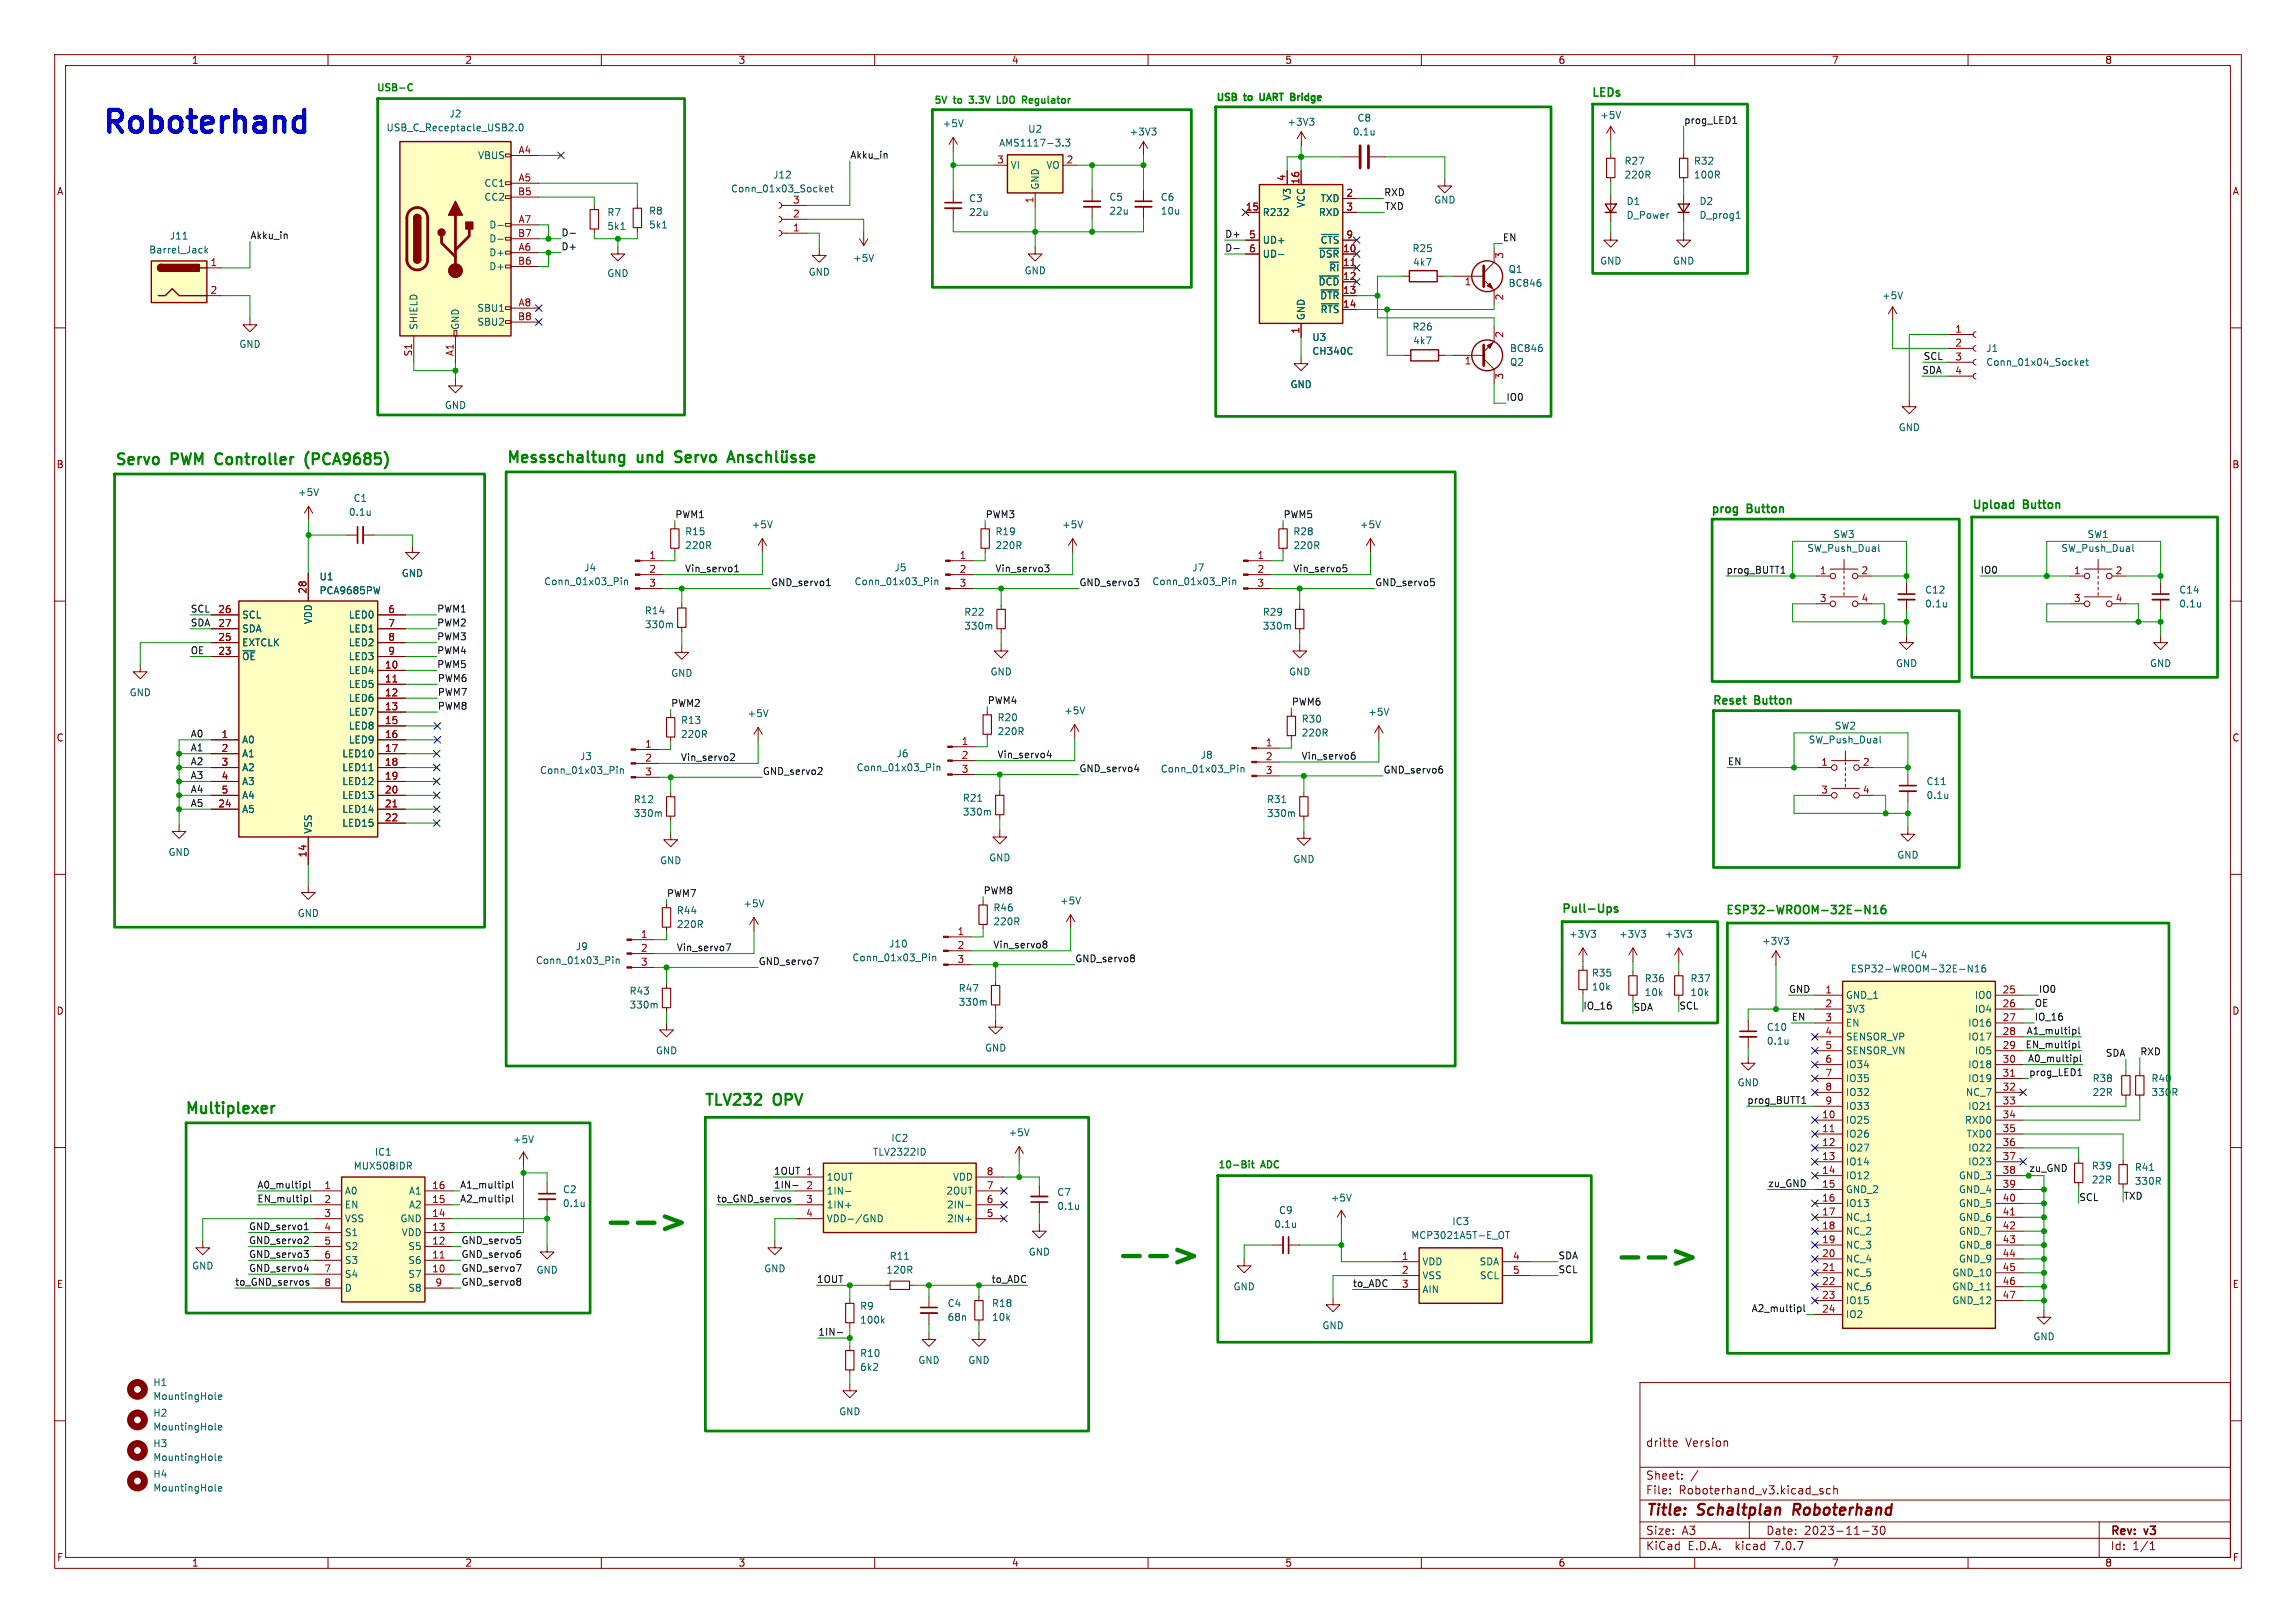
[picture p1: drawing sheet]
<svg xmlns="http://www.w3.org/2000/svg" width="420mm" height="297mm" viewBox="0 0 420 297" stroke-linecap="round" stroke-linejoin="round" font-family="sans-serif">
<defs><g id="words">
<text font-size="5.6" fill="#00f" x="18.5" y="24.6">Roboterhand</text>
<g font-size="2.8" fill="#008400">
<text x="21" y="85.2">Servo</text>
<text x="31.5" y="85.2">PWM</text>
<text x="40.4" y="85.2">Controller</text>
<text x="57.5" y="85.2">(PCA9685)</text>
<text x="92.6" y="84.8">Messschaltung</text>
<text x="116.7" y="84.8">und</text>
<text x="124.5" y="84.8">Servo</text>
<text x="33.8" y="204">Multiplexer</text>
<text x="128.8" y="202.4">TLV232</text>
<text x="141.7" y="202.4">OPV</text>
</g>
<g font-size="2.8" fill="#840000">
<text x="301" y="277.9">Title:</text>
<text x="310.6" y="277.9">Schaltplan</text>
<text x="328.9" y="277.9">Roboterhand</text>
</g>
<g font-size="2.1" fill="#008400">
<text x="291.1" y="17.8">LEDs</text>
<text x="312.9" y="94">prog</text>
<text x="319.7" y="94">Button</text>
<text x="360.7" y="93.2">Upload</text>
<text x="370.2" y="93.2">Button</text>
<text x="313.2" y="129">Reset</text>
<text x="321.1" y="129">Button</text>
<text x="285.4" y="167.1">Pull-Ups</text>
<text x="315.4" y="167.4">ESP32-WROOM-32E-N16</text>
</g>
<g font-size="2.1" fill="#840000">
<text x="301" y="265">dritte</text>
<text x="308.3" y="265">Version</text>
<text x="301" y="273.7">File:</text>
<text x="301" y="271">Sheet:</text>
<text x="307.1" y="273.7">Roboterhand_v3.kicad_sch</text>
<text x="301" y="281.1">Size:</text>
<text x="307.6" y="281.1">A3</text>
<text x="323" y="281.1">Date:</text>
<text x="330" y="281.1">2023-11-30</text>
<text x="386" y="281.3">Rev:</text>
<text x="392.4" y="281.3">v3</text>
<text x="301" y="283.9">KiCad</text>
<text x="308.7" y="283.9">E.D.A.</text>
<text x="317.6" y="283.9">kicad</text>
<text x="324.8" y="283.9">7.0.7</text>
<text x="386" y="283.9">Id:</text>
<text x="390.1" y="283.9">1/1</text>
</g>
<g font-size="1.8" fill="#840000">
<text x="35" y="11.9">1</text>
<text x="85" y="11.9">2</text>
<text x="135" y="11.9">3</text>
<text x="185" y="11.9">4</text>
<text x="235" y="11.9">5</text>
<text x="285" y="11.9">6</text>
<text x="335" y="11.9">7</text>
<text x="385" y="11.9">8</text>
<text x="10.3" y="35.9">A</text>
<text x="408.3" y="35.9">A</text>
<text x="10.3" y="85.9">B</text>
<text x="408.2" y="85.9">B</text>
<text x="10.3" y="135.9">C</text>
<text x="408.2" y="135.9">C</text>
<text x="10.3" y="185.9">D</text>
<text x="408.2" y="185.9">D</text>
<text x="10.3" y="235.9">E</text>
<text x="408.3" y="235.9">E</text>
<text x="10.3" y="285.9">F</text>
<text x="35" y="286.9">1</text>
<text x="85" y="286.9">2</text>
<text x="135" y="286.9">3</text>
<text x="185" y="286.9">4</text>
<text x="235" y="286.9">5</text>
<text x="285" y="286.9">6</text>
<text x="335" y="286.9">7</text>
<text x="385" y="286.9">8</text>
<text x="408.3" y="285.9">F</text>
</g>
<g font-size="1.8" fill="#008400">
<text x="68.8" y="16.8">USB-C</text>
<text x="170.8" y="19.1">5V</text>
<text x="174.6" y="19.1">to</text>
<text x="177.9" y="19.1">3.3V</text>
<text x="183.5" y="19.1">LDO</text>
<text x="188.6" y="19.1">Regulator</text>
<text x="222.4" y="18.5">USB</text>
<text x="227.9" y="18.5">to</text>
<text x="231.4" y="18.5">UART</text>
<text x="237.7" y="18.5">Bridge</text>
<text x="222.8" y="213.9">10-Bit</text>
<text x="230.8" y="213.9">ADC</text>
</g>
<g font-size="1.8" fill="#006464">
<text x="82.1" y="21.7">J2</text>
<text x="172.3" y="23.5">+5V</text>
<text x="235.4" y="23.2">+3V3</text>
<text x="248.2" y="22.5">C8</text>
<text x="292.6" y="21.9">+5V</text>
<text x="70.6" y="24.2">USB_C_Receptacle_USB2.0</text>
<text x="87.4" y="29.3">VBUS</text>
<text x="182.7" y="27">AMS1117-3.3</text>
<text x="188" y="24.5">U2</text>
<text x="206.5" y="25">+3V3</text>
<text x="247.4" y="25">0.1u</text>
<text x="88.5" y="34.4">CC1</text>
<text x="133.6" y="35.4">Conn_01x03_Socket</text>
<text x="141.3" y="32.9">J12</text>
<text x="184.8" y="31.1">VI</text>
<text x="190.2" y="34.8" transform="rotate(-90 190.2 34.8)">GND</text>
<text x="191.3" y="31.1">VO</text>
<text x="297.1" y="30.3">R27</text>
<text x="297.1" y="32.9">220R</text>
<text x="309.8" y="30.3">R32</text>
<text x="309.8" y="32.9">100R</text>
<text x="88.5" y="36.9">CC2</text>
<text x="111" y="39.7">R7</text>
<text x="118.6" y="39.5">R8</text>
<text x="177.2" y="37.2">C3</text>
<text x="177.2" y="39.7">22u</text>
<text x="202.8" y="36.9">C5</text>
<text x="202.8" y="39.5">22u</text>
<text x="212.2" y="36.9">C6</text>
<text x="212.2" y="39.5">10u</text>
<text x="230.9" y="39.7">R232</text>
<text x="236.3" y="36.8" transform="rotate(-90 236.3 36.8)">V3</text>
<text x="238.9" y="38.1" transform="rotate(-90 238.9 38.1)">VCC</text>
<text x="241.2" y="39.7">RXD</text>
<text x="241.5" y="37.2">TXD</text>
<text x="262.2" y="37.4">GND</text>
<text x="297.4" y="37.7">D1</text>
<text x="297.4" y="40.2">D_Power</text>
<text x="310.8" y="37.7">D2</text>
<text x="310.8" y="40.2">D_prog1</text>
<text x="27.2" y="46.6">Barrel_Jack</text>
<text x="31" y="44">J11</text>
<text x="89.4" y="47.1">D+</text>
<text x="89.4" y="42">D-</text>
<text x="89.4" y="44.6">D-</text>
<text x="111" y="42.3">5k1</text>
<text x="118.6" y="42">5k1</text>
<text x="230.9" y="44.8">UD+</text>
<text x="230.9" y="47.3">UD-</text>
<text x="241.2" y="47.3">~{DSR}</text>
<text x="241.5" y="44.8">~{CTS}</text>
<text x="258.3" y="46.3">R25</text>
<text x="89.4" y="49.6">D+</text>
<text x="111" y="50.9">GND</text>
<text x="147.8" y="50.6">GND</text>
<text x="156" y="48.1">+5V</text>
<text x="187.3" y="50.4">GND</text>
<text x="241.1" y="52.4">~{DCD}</text>
<text x="243" y="49.9">~{RI}</text>
<text x="258.4" y="48.9">4k7</text>
<text x="275.9" y="50.1">Q1</text>
<text x="275.9" y="52.7">BC846</text>
<text x="292.6" y="48.6">GND</text>
<text x="305.9" y="48.6">GND</text>
<text x="87.2" y="57.3">SBU1</text>
<text x="87.2" y="59.8">SBU2</text>
<text x="238.9" y="58.7" transform="rotate(-90 238.9 58.7)">GND</text>
<text x="241.4" y="55">~{DTR}</text>
<text x="241.5" y="57.5">~{RTS}</text>
<text x="344.2" y="55">+5V</text>
<text x="43.7" y="63.9">GND</text>
<text x="76.6" y="60.5" transform="rotate(-90 76.6 60.5)">SHIELD</text>
<text x="84.2" y="60.5" transform="rotate(-90 84.2 60.5)">GND</text>
<text x="240" y="62.6">U3</text>
<text x="240" y="65.1">CH340C</text>
<text x="258.3" y="60.7">R26</text>
<text x="258.4" y="63.2">4k7</text>
<text x="276.1" y="64.6">BC846</text>
<text x="363.2" y="64.6">J1</text>
<text x="236" y="71.2">GND</text>
<text x="276.1" y="67.2">Q2</text>
<text x="363.2" y="67.2">Conn_01x04_Socket</text>
<text x="81.3" y="75">GND</text>
<text x="347.2" y="79.1">GND</text>
<text x="54.4" y="91">+5V</text>
<text x="63.7" y="94.6">0.1u</text>
<text x="64.6" y="92">C1</text>
<text x="125.2" y="100.7">220R</text>
<text x="125.2" y="98.1">R15</text>
<text x="137.4" y="96.9">+5V</text>
<text x="182" y="100.7">220R</text>
<text x="182" y="98.1">R19</text>
<text x="194.2" y="96.9">+5V</text>
<text x="236.5" y="100.7">220R</text>
<text x="236.5" y="98.1">R28</text>
<text x="248.7" y="96.9">+5V</text>
<text x="330.5" y="101.2">SW_Push_Dual</text>
<text x="335.3" y="98.7">SW3</text>
<text x="377" y="101.2">SW_Push_Dual</text>
<text x="381.8" y="98.7">SW1</text>
<text x="58.4" y="106.4">U1</text>
<text x="73.4" y="105.8">GND</text>
<text x="99.4" y="107.3">Conn_01x03_Pin</text>
<text x="106.8" y="104.7">J4</text>
<text x="156.2" y="107.3">Conn_01x03_Pin</text>
<text x="163.5" y="104.7">J5</text>
<text x="210.7" y="107.3">Conn_01x03_Pin</text>
<text x="218" y="104.7">J7</text>
<text x="44.2" y="113.4">SCL</text>
<text x="58.4" y="108.9">PCA9685PW</text>
<text x="63.7" y="113.4">LED0</text>
<text x="117.9" y="112.6">R14</text>
<text x="176.3" y="112.9">R22</text>
<text x="230.9" y="112.9">R29</text>
<text x="352.1" y="108.8">C12</text>
<text x="352.1" y="111.4">0.1u</text>
<text x="398.5" y="108.8">C14</text>
<text x="398.5" y="111.4">0.1u</text>
<text x="44.2" y="118.5">EXTCLK</text>
<text x="44.2" y="115.9">SDA</text>
<text x="57.3" y="114.3" transform="rotate(-90 57.3 114.3)">VDD</text>
<text x="63.7" y="115.9">LED1</text>
<text x="63.7" y="118.5">LED2</text>
<text x="117.9" y="115.2">330m</text>
<text x="176.3" y="115.4">330m</text>
<text x="230.9" y="115.4">330m</text>
<text x="44.2" y="121">~{OE}</text>
<text x="63.7" y="123.5">LED4</text>
<text x="63.7" y="121">LED3</text>
<text x="122.7" y="124.1">GND</text>
<text x="181.1" y="123.8">GND</text>
<text x="235.7" y="123.8">GND</text>
<text x="346.7" y="122.3">GND</text>
<text x="393.2" y="122.3">GND</text>
<text x="23.6" y="127.6">GND</text>
<text x="63.7" y="126.1">LED5</text>
<text x="63.7" y="128.6">LED6</text>
<text x="63.7" y="131.2">LED7</text>
<text x="136.6" y="131.4">+5V</text>
<text x="194.6" y="130.9">+5V</text>
<text x="250.2" y="131.2">+5V</text>
<text x="44.2" y="136.2">A0</text>
<text x="63.7" y="133.7">LED8</text>
<text x="63.7" y="136.2">LED9</text>
<text x="124.5" y="135.2">220R</text>
<text x="124.5" y="132.7">R13</text>
<text x="182.4" y="134.7">220R</text>
<text x="182.4" y="132.2">R20</text>
<text x="238" y="135">220R</text>
<text x="238" y="132.4">R30</text>
<text x="330.8" y="136.2">SW_Push_Dual</text>
<text x="335.5" y="133.7">SW2</text>
<text x="44.2" y="138.8">A1</text>
<text x="44.2" y="141.3">A2</text>
<text x="44.2" y="143.9">A3</text>
<text x="62.5" y="138.8">LED10</text>
<text x="62.5" y="141.3">LED11</text>
<text x="62.5" y="143.9">LED12</text>
<text x="98.7" y="141.8">Conn_01x03_Pin</text>
<text x="106" y="139.3">J3</text>
<text x="156.6" y="141.3">Conn_01x03_Pin</text>
<text x="163.9" y="138.8">J6</text>
<text x="212.2" y="141.6">Conn_01x03_Pin</text>
<text x="219.5" y="139">J8</text>
<text x="352.3" y="143.9">C11</text>
<text x="44.2" y="148.9">A5</text>
<text x="44.2" y="146.4">A4</text>
<text x="62.5" y="146.4">LED13</text>
<text x="62.5" y="148.9">LED14</text>
<text x="115.8" y="147.2">R12</text>
<text x="115.8" y="149.7">330m</text>
<text x="176" y="146.9">R21</text>
<text x="176" y="149.5">330m</text>
<text x="231.7" y="147.2">R31</text>
<text x="231.7" y="149.7">330m</text>
<text x="352.3" y="146.4">0.1u</text>
<text x="57.3" y="152.7" transform="rotate(-90 57.3 152.7)">VSS</text>
<text x="62.5" y="151.5">LED15</text>
<text x="30.7" y="156.8">GND</text>
<text x="120.6" y="158.3">GND</text>
<text x="180.8" y="157.8">GND</text>
<text x="236.5" y="158.1">GND</text>
<text x="347" y="157.3">GND</text>
<text x="54.4" y="168">GND</text>
<text x="123.7" y="167.5">R44</text>
<text x="135.9" y="166.2">+5V</text>
<text x="181.6" y="167">R46</text>
<text x="193.8" y="165.7">+5V</text>
<text x="123.7" y="170">220R</text>
<text x="162.5" y="173.6">J10</text>
<text x="181.6" y="169.5">220R</text>
<text x="286.9" y="171.8">+3V3</text>
<text x="296.1" y="171.8">+3V3</text>
<text x="304.4" y="171.8">+3V3</text>
<text x="322.2" y="173.1">+3V3</text>
<text x="97.9" y="176.6">Conn_01x03_Pin</text>
<text x="105.2" y="174.1">J9</text>
<text x="155.8" y="176.1">Conn_01x03_Pin</text>
<text x="291.1" y="178.9">R35</text>
<text x="300.7" y="179.9">R36</text>
<text x="309.1" y="179.9">R37</text>
<text x="338.5" y="178.2">ESP32-WROOM-32E-N16</text>
<text x="349.4" y="175.6">IC4</text>
<text x="115.1" y="182.2">R43</text>
<text x="115.1" y="184.8">330m</text>
<text x="175.3" y="181.7">R47</text>
<text x="175.3" y="184.3">330m</text>
<text x="291.1" y="181.5">10k</text>
<text x="300.7" y="182.5">10k</text>
<text x="309.1" y="182.5">10k</text>
<text x="337.6" y="183">GND_1</text>
<text x="337.6" y="185.5">3V3</text>
<text x="361.1" y="183">IO0</text>
<text x="361.1" y="185.5">IO4</text>
<text x="323.1" y="188.8">C10</text>
<text x="323.1" y="191.4">0.1u</text>
<text x="337.6" y="188.1">EN</text>
<text x="337.6" y="190.6">SENSOR_VP</text>
<text x="359.9" y="188.1">IO16</text>
<text x="359.9" y="190.6">IO17</text>
<text x="119.9" y="193.1">GND</text>
<text x="180.1" y="192.6">GND</text>
<text x="337.6" y="193.1">SENSOR_VN</text>
<text x="337.6" y="195.7">IO34</text>
<text x="359.9" y="195.7">IO18</text>
<text x="361.1" y="193.1">IO5</text>
<text x="317.7" y="199">GND</text>
<text x="337.6" y="198.2">IO35</text>
<text x="337.6" y="200.8">IO32</text>
<text x="337.6" y="203.3">IO33</text>
<text x="359.5" y="200.8">NC_7</text>
<text x="359.9" y="198.2">IO19</text>
<text x="359.9" y="203.3">IO21</text>
<text x="382.7" y="198.2">R38</text>
<text x="382.7" y="200.8">22R</text>
<text x="393.5" y="198.2">R40</text>
<text x="393.5" y="200.8">330R</text>
<text x="93.7" y="209.4">+5V</text>
<text x="162.9" y="209.1">IC2</text>
<text x="184.4" y="208.1">+5V</text>
<text x="337.6" y="205.8">IO25</text>
<text x="337.6" y="208.4">IO26</text>
<text x="359.3" y="205.8">RXD0</text>
<text x="359.6" y="208.4">TXD0</text>
<text x="64.6" y="214.2">MUX508IDR</text>
<text x="68.5" y="211.7">IC1</text>
<text x="159.6" y="211.7">TLV2322ID</text>
<text x="337.6" y="210.9">IO27</text>
<text x="337.6" y="213.5">IO14</text>
<text x="359.9" y="210.9">IO22</text>
<text x="359.9" y="213.5">IO23</text>
<text x="382.5" y="214.2">R39</text>
<text x="390.4" y="214.5">R41</text>
<text x="63" y="218.8">A0</text>
<text x="63" y="221.3">EN</text>
<text x="74.7" y="221.3">A2</text>
<text x="74.7" y="218.8">A1</text>
<text x="102.9" y="218.5">C2</text>
<text x="102.9" y="221.1">0.1u</text>
<text x="151.1" y="216.3">1OUT</text>
<text x="151.1" y="218.8">1IN-</text>
<text x="151.1" y="221.3">1IN+</text>
<text x="173" y="218.8">2OUT</text>
<text x="173.1" y="221.3">2IN-</text>
<text x="174.2" y="216.3">VDD</text>
<text x="193.3" y="219">C7</text>
<text x="193.3" y="221.6">0.1u</text>
<text x="243.3" y="220.1">+5V</text>
<text x="337.6" y="216">IO12</text>
<text x="337.6" y="218.5">GND_2</text>
<text x="337.6" y="221.1">IO13</text>
<text x="358.2" y="216">GND_3</text>
<text x="358.2" y="218.5">GND_4</text>
<text x="358.2" y="221.1">GND_5</text>
<text x="382.5" y="216.8">22R</text>
<text x="390.4" y="217">330R</text>
<text x="63" y="223.9">VSS</text>
<text x="63" y="226.4">S1</text>
<text x="73.1" y="223.9">GND</text>
<text x="73.4" y="226.4">VDD</text>
<text x="151.1" y="223.9">VDD-/GND</text>
<text x="173.1" y="223.9">2IN+</text>
<text x="233" y="224.9">0.1u</text>
<text x="233.9" y="222.4">C9</text>
<text x="258.1" y="226.9">MCP3021A5T-E_OT</text>
<text x="265.6" y="224.4">IC3</text>
<text x="337.6" y="223.6">NC_1</text>
<text x="337.6" y="226.2">NC_2</text>
<text x="358.2" y="223.6">GND_6</text>
<text x="358.2" y="226.2">GND_7</text>
<text x="35" y="232.5">GND</text>
<text x="63" y="229">S2</text>
<text x="63" y="231.5">S3</text>
<text x="74.6" y="231.5">S6</text>
<text x="74.6" y="229">S5</text>
<text x="98" y="233.3">GND</text>
<text x="139.7" y="233">GND</text>
<text x="162" y="233.3">120R</text>
<text x="162.6" y="230.7">R11</text>
<text x="188.1" y="230">GND</text>
<text x="260.1" y="231.7">VDD</text>
<text x="270.5" y="231.7">SDA</text>
<text x="337.6" y="228.7">NC_3</text>
<text x="337.6" y="231.2">NC_4</text>
<text x="337.6" y="233.8">NC_5</text>
<text x="357" y="233.8">GND_10</text>
<text x="358.2" y="228.7">GND_8</text>
<text x="358.2" y="231.2">GND_9</text>
<text x="63" y="234">S4</text>
<text x="63" y="236.6">D</text>
<text x="74.6" y="234">S7</text>
<text x="74.6" y="236.6">S8</text>
<text x="157.2" y="239.9">R9</text>
<text x="173.2" y="239.4">C4</text>
<text x="181.4" y="239.4">R18</text>
<text x="225.5" y="236.3">GND</text>
<text x="260.1" y="234.3">VSS</text>
<text x="260.1" y="236.8">AIN</text>
<text x="270.6" y="234.3">SCL</text>
<text x="337.6" y="236.3">NC_6</text>
<text x="337.6" y="238.9">IO15</text>
<text x="357" y="236.3">GND_11</text>
<text x="357" y="238.9">GND_12</text>
<text x="157.2" y="242.4">100k</text>
<text x="173.2" y="241.9">68n</text>
<text x="181.4" y="241.9">10k</text>
<text x="241.8" y="243.4">GND</text>
<text x="337.6" y="241.4">IO2</text>
<text x="371.9" y="245.5">GND</text>
<text x="157.2" y="251.1">6k2</text>
<text x="157.2" y="248.5">R10</text>
<text x="167.9" y="249.8">GND</text>
<text x="177" y="249.8">GND</text>
<text x="27.9" y="253.8">H1</text>
<text x="27.9" y="256.4">MountingHole</text>
<text x="27.9" y="259.4">H2</text>
<text x="27.9" y="262">MountingHole</text>
<text x="153.4" y="259.2">GND</text>
<text x="27.9" y="265">H3</text>
<text x="27.9" y="267.6">MountingHole</text>
<text x="27.9" y="270.6">H4</text>
<text x="27.9" y="273.2">MountingHole</text>
</g>
<g font-size="1.8" fill="#0f0f0f">
<text x="308" y="22.8">prog_LED1</text>
<text x="155.4" y="29.1">Akku_in</text>
<text x="253.1" y="36">RXD</text>
<text x="253.2" y="38.5">TXD</text>
<text x="45.7" y="43.8">Akku_in</text>
<text x="102.6" y="43.3">D-</text>
<text x="102.6" y="45.9">D+</text>
<text x="224" y="43.6">D+</text>
<text x="224" y="46.1">D-</text>
<text x="274.8" y="44.2">EN</text>
<text x="351.8" y="65.9">SCL</text>
<text x="351.5" y="68.5">SDA</text>
<text x="275.5" y="73.4">IO0</text>
<text x="123.4" y="94.9">PWM1</text>
<text x="180.2" y="94.9">PWM3</text>
<text x="234.7" y="94.9">PWM5</text>
<text x="125.2" y="104.8">Vin_servo1</text>
<text x="141" y="107.3">GND_servo1</text>
<text x="182" y="104.8">Vin_servo3</text>
<text x="197.4" y="107.3">GND_servo3</text>
<text x="236.5" y="104.8">Vin_servo5</text>
<text x="251.5" y="107.3">GND_servo5</text>
<text x="315.7" y="105.1">prog_BUTT1</text>
<text x="362.2" y="105.1">IO0</text>
<text x="34.8" y="112.2">SCL</text>
<text x="79.9" y="112.2">PWM1</text>
<text x="34.8" y="119.8">OE</text>
<text x="34.8" y="114.7">SDA</text>
<text x="79.9" y="119.8">PWM4</text>
<text x="79.9" y="117.3">PWM3</text>
<text x="79.9" y="114.7">PWM2</text>
<text x="79.9" y="122.3">PWM5</text>
<text x="80" y="124.9">PWM6</text>
<text x="80" y="130">PWM8</text>
<text x="80" y="127.4">PWM7</text>
<text x="122.7" y="129.4">PWM2</text>
<text x="180.6" y="128.9">PWM4</text>
<text x="236.2" y="129.2">PWM6</text>
<text x="34.8" y="135">A0</text>
<text x="34.8" y="137.6">A1</text>
<text x="34.8" y="142.7">A3</text>
<text x="34.8" y="140.1">A2</text>
<text x="124.5" y="139.4">Vin_servo2</text>
<text x="139.4" y="141.9">GND_servo2</text>
<text x="182.4" y="138.8">Vin_servo4</text>
<text x="197.4" y="141.4">GND_servo4</text>
<text x="238" y="139.1">Vin_servo6</text>
<text x="253" y="141.6">GND_servo6</text>
<text x="316" y="140.1">EN</text>
<text x="34.8" y="147.7">A5</text>
<text x="34.8" y="145.2">A4</text>
<text x="121.9" y="164.2">PWM7</text>
<text x="179.8" y="163.7">PWM8</text>
<text x="181.6" y="173.6">Vin_servo8</text>
<text x="123.7" y="174.1">Vin_servo7</text>
<text x="138.7" y="176.7">GND_servo7</text>
<text x="196.6" y="176.2">GND_servo8</text>
<text x="289.6" y="184.8">IO_16</text>
<text x="298.7" y="185.1">SDA</text>
<text x="307.1" y="184.8">SCL</text>
<text x="327.2" y="181.8">GND</text>
<text x="372.1" y="184.3">OE</text>
<text x="372.9" y="181.8">IO0</text>
<text x="327.7" y="186.8">EN</text>
<text x="370.4" y="191.9">EN_multipl</text>
<text x="370.6" y="189.4">A1_multipl</text>
<text x="372.1" y="186.8">IO_16</text>
<text x="370.9" y="194.5">A0_multipl</text>
<text x="371.1" y="197">prog_LED1</text>
<text x="385.1" y="193.5">SDA</text>
<text x="391.4" y="193.2">RXD</text>
<text x="319.5" y="202.1">prog_BUTT1</text>
<text x="141.5" y="215">1OUT 1</text>
<text x="47" y="217.6">A0_multipl</text>
<text x="47" y="220.1">EN_multipl</text>
<text x="84.1" y="220.1">A2_multipl</text>
<text x="84.1" y="217.6">A1_multipl</text>
<text x="131.1" y="220.1">to_GND_servos</text>
<text x="141.5" y="217.6">1IN-</text>
<text x="323.3" y="217.3">zu_GND</text>
<text x="380.2" y="219.9">SCL</text>
<text x="388.4" y="219.6">TXD</text>
<text x="45.5" y="225.2">GND_servo1</text>
<text x="45.5" y="227.7">GND_servo2</text>
<text x="84.3" y="227.7">GND_servo5</text>
<text x="45.5" y="230.3">GND_servo3</text>
<text x="45.5" y="232.8">GND_servo4</text>
<text x="84.3" y="232.8">GND_servo7</text>
<text x="84.3" y="230.3">GND_servo6</text>
<text x="285" y="230.5">SDA</text>
<text x="285" y="233.1">SCL</text>
<text x="42.9" y="235.4">to_GND_servos</text>
<text x="84.3" y="235.4">GND_servo8</text>
<text x="149.4" y="234.9">1OUT</text>
<text x="181.3" y="234.9">to_ADC</text>
<text x="247.4" y="235.6">to_ADC</text>
<text x="149.6" y="244.5">1IN-</text>
<text x="320.3" y="240.2">A2_multipl</text>
</g>
<g font-size="1.8" fill="#a90000">
<text x="94.8" y="28.2">A4</text>
<text x="182.3" y="30">3</text>
<text x="195" y="30">2</text>
<text x="94.7" y="35.8">B5</text>
<text x="94.8" y="33.3">A5</text>
<text x="235.2" y="33.2" transform="rotate(-90 235.2 33.2)">4</text>
<text x="237.7" y="33.8" transform="rotate(-90 237.7 33.8)">16</text>
<text x="94.8" y="40.9">A7</text>
<text x="145" y="39.9">2</text>
<text x="145" y="37.3">3</text>
<text x="189.1" y="37.3" transform="rotate(-90 189.1 37.3)">1</text>
<text x="227.8" y="38.6">15</text>
<text x="246.2" y="36.1">2</text>
<text x="246.2" y="38.6">3</text>
<text x="94.7" y="43.4">B7</text>
<text x="94.8" y="46">A6</text>
<text x="145" y="42.4">1</text>
<text x="228.4" y="43.7">5</text>
<text x="228.4" y="46.2">6</text>
<text x="245.6" y="46.2">10</text>
<text x="246.2" y="43.7">9</text>
<text x="275.3" y="47.4" transform="rotate(-90 275.3 47.4)">3</text>
<text x="38.4" y="48.8">1</text>
<text x="38.4" y="53.8">2</text>
<text x="94.7" y="48.5">B6</text>
<text x="245.6" y="48.8">11</text>
<text x="245.6" y="51.3">12</text>
<text x="245.6" y="53.8">13</text>
<text x="267.8" y="52.5">1</text>
<text x="94.7" y="58.7">B8</text>
<text x="94.8" y="56.1">A8</text>
<text x="245.6" y="56.4">14</text>
<text x="275.3" y="55.1" transform="rotate(-90 275.3 55.1)">2</text>
<text x="75.4" y="65.3" transform="rotate(-90 75.4 65.3)">S1</text>
<text x="83.1" y="65.3" transform="rotate(-90 83.1 65.3)">A1</text>
<text x="237.7" y="61.2" transform="rotate(-90 237.7 61.2)">1</text>
<text x="275.3" y="61.9" transform="rotate(-90 275.3 61.9)">2</text>
<text x="357.6" y="61">1</text>
<text x="357.6" y="63.5">2</text>
<text x="267.8" y="67">1</text>
<text x="275.3" y="69.5" transform="rotate(-90 275.3 69.5)">3</text>
<text x="357.6" y="66">3</text>
<text x="357.6" y="68.6">4</text>
<text x="118.7" y="102.4">1</text>
<text x="118.7" y="104.9">2</text>
<text x="118.7" y="107.4">3</text>
<text x="175.4" y="102.4">1</text>
<text x="175.4" y="104.9">2</text>
<text x="175.4" y="107.4">3</text>
<text x="229.9" y="102.4">1</text>
<text x="229.9" y="104.9">2</text>
<text x="229.9" y="107.4">3</text>
<text x="332.8" y="105.2">1</text>
<text x="340.4" y="105.2">2</text>
<text x="379.3" y="105.2">1</text>
<text x="386.9" y="105.2">2</text>
<text x="39.8" y="112.3">26</text>
<text x="56.1" y="108.8" transform="rotate(-90 56.1 108.8)">28</text>
<text x="70.9" y="112.3">6</text>
<text x="332.8" y="110.2">3</text>
<text x="340.4" y="110.2">4</text>
<text x="379.3" y="110.2">3</text>
<text x="386.9" y="110.2">4</text>
<text x="39.8" y="119.9">23</text>
<text x="39.8" y="117.3">25</text>
<text x="39.8" y="114.8">27</text>
<text x="70.9" y="114.8">7</text>
<text x="70.9" y="117.3">8</text>
<text x="70.9" y="119.9">9</text>
<text x="70.3" y="122.4">10</text>
<text x="70.3" y="125">11</text>
<text x="70.3" y="127.5">12</text>
<text x="70.3" y="130">13</text>
<text x="40.4" y="135.1">1</text>
<text x="40.4" y="137.7">2</text>
<text x="70.3" y="132.6">15</text>
<text x="70.3" y="135.1">16</text>
<text x="70.3" y="137.7">17</text>
<text x="117.9" y="136.9">1</text>
<text x="175.8" y="136.4">1</text>
<text x="231.4" y="136.7">1</text>
<text x="40.4" y="140.2">3</text>
<text x="40.4" y="142.7">4</text>
<text x="70.3" y="140.2">18</text>
<text x="70.3" y="142.7">19</text>
<text x="117.9" y="139.4">2</text>
<text x="117.9" y="142">3</text>
<text x="175.8" y="138.9">2</text>
<text x="175.8" y="141.5">3</text>
<text x="231.4" y="139.2">2</text>
<text x="231.4" y="141.7">3</text>
<text x="333" y="140.2">1</text>
<text x="340.7" y="140.2">2</text>
<text x="39.8" y="147.8">24</text>
<text x="40.4" y="145.3">5</text>
<text x="70.3" y="145.3">20</text>
<text x="70.3" y="147.8">21</text>
<text x="333" y="145.3">3</text>
<text x="340.7" y="145.3">4</text>
<text x="70.3" y="150.4">22</text>
<text x="56.1" y="157" transform="rotate(-90 56.1 157)">14</text>
<text x="117.1" y="171.7">1</text>
<text x="175.1" y="171.2">1</text>
<text x="175.1" y="173.7">2</text>
<text x="117.1" y="174.2">2</text>
<text x="117.1" y="176.8">3</text>
<text x="175.1" y="176.3">3</text>
<text x="333.8" y="181.9">1</text>
<text x="333.8" y="184.4">2</text>
<text x="366.2" y="181.9">25</text>
<text x="366.2" y="184.4">26</text>
<text x="333.8" y="186.9">3</text>
<text x="333.8" y="189.5">4</text>
<text x="366.2" y="186.9">27</text>
<text x="366.2" y="189.5">28</text>
<text x="333.8" y="192">5</text>
<text x="333.8" y="194.6">6</text>
<text x="333.8" y="197.1">7</text>
<text x="366.2" y="192">29</text>
<text x="366.2" y="194.6">30</text>
<text x="366.2" y="197.1">31</text>
<text x="333.8" y="199.6">8</text>
<text x="333.8" y="202.2">9</text>
<text x="366.2" y="199.6">32</text>
<text x="366.2" y="202.2">33</text>
<text x="333.2" y="204.7">10</text>
<text x="333.2" y="207.3">11</text>
<text x="333.2" y="209.8">12</text>
<text x="366.2" y="204.7">34</text>
<text x="366.2" y="207.3">35</text>
<text x="366.2" y="209.8">36</text>
<text x="180.4" y="215.1">8</text>
<text x="333.2" y="212.3">13</text>
<text x="333.2" y="214.9">14</text>
<text x="366.2" y="212.3">37</text>
<text x="366.2" y="214.9">38</text>
<text x="59.2" y="217.7">1</text>
<text x="59.2" y="220.2">2</text>
<text x="79" y="220.2">15</text>
<text x="79" y="217.7">16</text>
<text x="147.4" y="217.7">2</text>
<text x="147.4" y="220.2">3</text>
<text x="180.4" y="220.2">6</text>
<text x="180.4" y="217.7">7</text>
<text x="333.2" y="217.4">15</text>
<text x="333.2" y="220">16</text>
<text x="366.2" y="217.4">39</text>
<text x="366.2" y="220">40</text>
<text x="59.2" y="222.8">3</text>
<text x="59.2" y="225.3">4</text>
<text x="59.2" y="227.8">5</text>
<text x="79" y="227.8">12</text>
<text x="79" y="225.3">13</text>
<text x="79" y="222.8">14</text>
<text x="147.4" y="222.8">4</text>
<text x="180.4" y="222.8">5</text>
<text x="333.2" y="222.5">17</text>
<text x="333.2" y="225">18</text>
<text x="333.2" y="227.6">19</text>
<text x="366.2" y="222.5">41</text>
<text x="366.2" y="225">42</text>
<text x="366.2" y="227.6">43</text>
<text x="59.2" y="230.4">6</text>
<text x="59.2" y="232.9">7</text>
<text x="79" y="232.9">10</text>
<text x="79" y="230.4">11</text>
<text x="256.3" y="230.6">1</text>
<text x="256.3" y="233.2">2</text>
<text x="276.7" y="230.6">4</text>
<text x="276.7" y="233.2">5</text>
<text x="333.2" y="230.1">20</text>
<text x="333.2" y="232.7">21</text>
<text x="366.2" y="230.1">44</text>
<text x="366.2" y="232.7">45</text>
<text x="59.2" y="235.5">8</text>
<text x="79.6" y="235.5">9</text>
<text x="256.3" y="235.7">3</text>
<text x="333.2" y="235.2">22</text>
<text x="333.2" y="237.7">23</text>
<text x="366.2" y="235.2">46</text>
<text x="366.2" y="237.7">47</text>
<text x="333.2" y="240.3">24</text>
</g>
<text font-size="1.8" fill="#009600" x="371.1" y="214.5">zu_GND</text>
</g></defs>
<g fill="none" stroke="#840000" stroke-width=".18">
<path d="M10 10h400v277h-400zM12 12h396v273h-396zM60 10v2M110 10v2M160 10v2M210 10v2M260 10v2M310 10v2M360 10v2M92.5 35.8h1v.5h-1zM92.5 33.3h1v.5h-1zM92.5 28.2h1v.5h-1z"/>
<path d="M93.5 28.4h5.1M93.5 33.5h5.1M93.5 36.1h5.1M108.7 37.6v.8M116.6 37.3v.8M142.5 37.1l.4 .1 .1 .4-.2 .4-.3 .1M142.5 39.6l.4 .2 .1 .3-.2 .4-.3 .1M143 37.6h4.6M174.4 25.1l-.8 1.3M174.4 25.1v2.6M174.4 35.1v2M174.4 38.1v2"/>
<path d="M174.4 25.1l.7 1.3M181.7 30.2h2.6M189.4 35.3v2.5M194.4 30.2h2.6M199.8 34.8v2M199.8 37.8v2.1M209.2 25.9v2.5M209.2 34.8v2M209.2 37.8v2.1M209.2 25.9l-.8 1.3M209.2 25.9l.7 1.3M227.8 38.9h2.6"/>
<path d="M235.5 31.2v2.6M238 31.2v2.6M238 24.1l-.7 1.3M238 24.1v2.6M238 24.1l.8 1.3M245.6 38.9h2.6M245.6 36.3h2.6M245.7 28.7h2.8M250.6 28.7h2.8M264.3 32.8v1.2h1.3l-1.3 1.3-1.3-1.3h1.3M294.6 23.1v2.6M294.6 28.2v.8"/>
<path d="M294.6 32.5v.8M294.6 35.6v5M294.6 23.1l-.7 1.3M294.6 23.1l.8 1.3M308 28.2v.8M308 32.5v.8M308 35.6v5M10 60h2M37.8 49h2.6M37.8 54.1h2.6M45.7 58.2v1.2h1.3l-1.3 1.3-1.3-1.3h1.3M92.5 58.7h1v.5h-1z"/>
<path d="M92.5 56.1h1v.5h-1zM92.5 48.5h1v.5h-1zM92.5 46h1v.5h-1zM92.5 43.4h1v.5h-1zM92.5 40.9h1v.5h-1zM93.5 46.2h5.1M93.5 41.1h5.1M93.5 56.4h5.1M93.5 48.8h5.1M93.5 43.7h5.1M93.5 58.9h5.1M108.7 41.9v.8"/>
<path d="M113 45.2v1.3h1.3l-1.3 1.3-1.2-1.3h1.2M116.6 41.7v.7M142.5 42.2l.4 .1 .1 .4-.2 .3-.3 .2M143 40.1h4.6M143 42.7h4.6M149.9 45.5v1.2h1.2l-1.2 1.3-1.3-1.3h1.3M157.2 43.7l.8 1.3M158 42.4v2.6M158.7 43.7l-.7 1.3M189.4 45.2v1.3h1.2l-1.2 1.3-1.3-1.3h1.3M227.8 46.5h2.6M227.8 43.9h2.6"/>
<path d="M238 59.2v2.5M245.6 46.5h2.6M245.6 49h2.6M245.6 51.6h2.6M245.6 54.1h2.6M245.6 56.6h2.6M245.6 43.9h2.6M256.5 50.5h1.3M262.9 50.5h1.3M265.7 50.5h5.7M271.4 51.2l1.9 1.9v2.5M273.3 59.9v2.6l-1.9 1.9"/>
<path d="M273.3 45.5v2.5l-1.9 1.9M294.6 42.7v1.2h1.3l-1.3 1.3-1.2-1.3h1.2M308 42.7v1.2h1.2l-1.2 1.3-1.3-1.3h1.3M346.2 56.1l-.8 1.3M346.2 56.1v2.6M346.2 56.1l.8 1.3M408 60h2M75.7 61.5v5M83.1 60.5h.5v1h-.5zM83.3 69.3v1.3h1.3l-1.3 1.3-1.3-1.3h1.3M83.3 61.5v5M238 65.3v1.2h1.3l-1.3 1.3-1.3-1.3h1.3"/>
<path d="M256.8 65h1.3M263.1 65h1.3M265.7 65h5.7M271.4 65.7l1.9 1.9v2.5M349.2 73.2v1.2h1.3l-1.3 1.3-1.2-1.3h1.2M356.4 68.8h4.5M356.4 66.3h4.5M356.4 63.8h4.5M356.4 61.2h4.5M361.4 68.3l-.3 .2-.2 .3 .2 .4 .3 .1M361.4 65.8l-.3 .2-.2 .3 .2 .3 .3 .2M361.4 63.2l-.3 .2-.2 .3 .2 .4 .3 .2"/>
<path d="M361.4 60.7l-.3 .2-.2 .3 .2 .4 .3 .1M56.4 92.6l-.7 1.3M56.4 92.6v2.6M56.4 92.6l.8 1.3M63.4 97.9h2M66.4 97.9h2.1M75.4 99.8v1.3h1.3l-1.3 1.3-1.2-1.3h1.2M123.4 96v.8M139.4 98.6l-.7 1.2M139.4 98.6v2.5M139.4 98.6l.8 1.2M180.2 96v.8"/>
<path d="M196.2 98.6l-.7 1.2M196.2 98.6v2.5M196.2 98.6l.8 1.2M234.7 96v.8M250.7 98.6l-.8 1.2M250.7 98.6v2.5M250.7 98.6l.8 1.2M10 110h2M38.6 117.6h5.1M38.6 112.5h5.1M38.6 115.1h5.1M56.4 104.9v5.1"/>
<path d="M69.1 117.6h5.1M69.1 112.5h5.1M69.1 115.1h5.1M117.1 107.7h4.2M117.1 105.2h4.2M117.1 102.6h4.2M123.4 100.3v.8M124.7 118.1v1.3h1.3l-1.3 1.3-1.3-1.3h1.3M124.7 110.5v.8M124.7 114.8v.8M173.8 107.7h4.3M173.8 105.2h4.3"/>
<path d="M173.8 102.6h4.3M180.2 100.3v.8M183.1 117.9v1.2h1.3l-1.3 1.3-1.2-1.3h1.2M183.1 110.7v.8M183.1 115.1v.7M228.3 107.7h4.2M228.3 105.2h4.2M228.3 102.6h4.2M234.7 100.3v.8M237.7 117.9v1.2h1.3l-1.3 1.3-1.2-1.3h1.2M237.7 110.7v.8M237.7 115.1v.7"/>
<path d="M332.2 105.4h2.6M332.2 110.5h2.6M334.8 109.2h5.1M334.8 104.1h5.1M337.3 102.4v1.7M337.3 104.4v.5M337.3 105.4v.5M337.3 106.4v.5M337.3 107.4v.6M337.3 108.5v.5M339.9 105.4h2.5M339.9 110.5h2.5"/>
<path d="M348.7 116.3v1.3h1.3l-1.3 1.3-1.2-1.3h1.2M348.7 106.7v2M348.7 109.7v2.1M378.7 105.4h2.6M378.7 110.5h2.6M381.3 109.2h5M381.3 104.1h5M383.8 102.4v1.7M383.8 104.4v.5M383.8 105.4v.5M383.8 106.4v.5M383.8 107.4v.6"/>
<path d="M383.8 108.5v.5M386.3 105.4h2.6M386.3 110.5h2.6M395.2 116.3v1.3h1.3l-1.3 1.3-1.2-1.3h1.2M395.2 106.7v2M395.2 109.7v2.1M408 110h2M25.7 121.7v1.2h1.2l-1.2 1.3-1.3-1.3h1.3M38.6 135.4h5.1M38.6 137.9h5.1M38.6 120.1h5.1M69.1 135.4h5.1"/>
<path d="M69.1 122.7h5.1M69.1 125.2h5.1M69.1 127.8h5.1M69.1 130.3h5.1M69.1 132.8h5.1M69.1 137.9h5.1M69.1 120.1h5.1M116.3 139.7h4.2M116.3 137.2h4.2M122.7 130.6v.7M122.7 134.9v.7M138.7 133.1l-.8 1.3"/>
<path d="M138.7 133.1v2.5M138.7 133.1l.7 1.3M174.2 139.2h4.2M174.2 136.7h4.2M180.6 130v.8M180.6 134.4v.7M196.6 132.6l-.8 1.3M196.6 132.6v2.5M196.6 132.6l.8 1.3M229.8 139.4h4.3M229.8 136.9h4.3M236.2 130.3v.8"/>
<path d="M236.2 134.6v.8M252.2 132.8l-.7 1.3M252.2 132.8v2.6M252.2 132.8l.8 1.3M335 139.2h5.1M337.6 137.4v1.8M337.6 139.4v.6M10 160h2M32.8 150.9v1.2h1.2l-1.2 1.3-1.3-1.3h1.3M38.6 140.5h5.1M38.6 143h5.1M38.6 145.5h5.1"/>
<path d="M38.6 148.1h5.1M56.4 153.2v5M69.1 140.5h5.1M69.1 143h5.1M69.1 145.5h5.1M69.1 148.1h5.1M69.1 150.6h5.1M116.3 142.2h4.2M122.7 152.4v1.3h1.3l-1.3 1.2-1.3-1.2h1.3M122.7 145v.8M122.7 149.4v.7M174.2 141.7h4.2"/>
<path d="M182.9 151.9v1.3h1.2l-1.2 1.2-1.3-1.2h1.3M182.9 144.8v.7M182.9 149.1v.8M229.8 142h4.3M238.5 152.1v1.3h1.3l-1.3 1.3-1.3-1.3h1.3M238.5 145v.8M238.5 149.4v.7M332.5 140.5h2.5M332.5 145.5h2.5M335 144.3h5.1M337.6 140.5v.5M337.6 141.5v.5"/>
<path d="M337.6 142.5v.5M337.6 143.5v.5M340.1 140.5h2.5M340.1 145.5h2.5M349 151.4v1.3h1.3l-1.3 1.2-1.3-1.2h1.3M349 141.7v2.1M349 144.8v2M408 160h2M56.4 162.1v1.2h1.3l-1.3 1.3-1.3-1.3h1.3M115.5 177h4.3M115.5 174.5h4.3M115.5 172h4.3"/>
<path d="M121.9 165.4v.7M121.9 169.7v.7M137.9 167.9l-.7 1.3M137.9 167.9v2.5M137.9 167.9l.8 1.3M173.5 176.5h4.2M173.5 174h4.2M173.5 171.5h4.2M179.8 164.8v.8M179.8 169.2v.7M182.1 179.6v.7M195.8 167.4l-.7 1.3"/>
<path d="M195.8 167.4v2.5M195.8 167.4l.8 1.3M289.6 173.5l-.8 1.3M289.6 173.5v2.5M289.6 176.8v.7M289.6 173.5l.7 1.3M298.7 173.5l-.8 1.3M298.7 173.5v2.5M298.7 177.8v.8M298.7 173.5l.8 1.3M307.1 173.5l-.8 1.3M307.1 173.5v2.5"/>
<path d="M307.1 177.8v.8M307.1 173.5l.7 1.3M324.9 174l-.8 1.3M324.9 174v2.5M324.9 174l.7 1.3M121.9 187.2v1.3h1.3l-1.3 1.2-1.3-1.2h1.3M121.9 180.1v.7M121.9 184.4v.8M182.1 186.7v1.3h1.3l-1.3 1.2-1.3-1.2h1.3M182.1 183.9v.8M289.6 181.1v.8M298.7 182.1v.8"/>
<path d="M307.1 182.1v.8M319.8 193.3v1.3h1.3l-1.3 1.2-1.3-1.2h1.3M319.8 186.7v2M319.8 189.7v2.1M332 182.1h5.1M332 184.7h5.1M332 187.2h5.1M332 189.7h5.1M332 192.3h5.1M332 194.8h5.1M332 197.4h5.1M332 199.9h5.1"/>
<path d="M365 182.1h5.1M365 184.7h5.1M365 187.2h5.1M365 189.7h5.1M365 192.3h5.1M365 194.8h5.1M365 197.4h5.1M365 199.9h5.1M388.9 196.1v.8M391.4 196.1v.8M10 210h2M57.4 217.9h5.1"/>
<path d="M77.7 217.9h5.1M95.8 210.8l-.8 1.3M95.8 210.8v2.6M95.8 210.8l.7 1.3M100.1 216.4v2M100.1 219.5v2M145.5 217.9h5.1M145.5 215.4h5.1M178.6 217.9h5M178.6 215.4h5M186.4 209.8l-.7 1.3M186.4 209.8v2.5"/>
<path d="M186.4 209.8l.8 1.3M190.1 216.9v2M190.1 220v2M332 205h5.1M332 207.5h5.1M332 210.1h5.1M332 212.6h5.1M332 215.1h5.1M332 217.7h5.1M332 202.4h5.1M365 205h5.1M365 207.5h5.1"/>
<path d="M365 210.1h5.1M365 212.6h5.1M365 215.1h5.1M365 217.7h5.1M365 202.4h5.1M380.2 212.1v.8M380.2 216.4v.8M388.4 212.3v.8M388.4 216.7v.7M388.9 200.4v.8M391.4 200.4v.8M408 210h2"/>
<path d="M37.1 227.1v1.2h1.3l-1.3 1.3-1.3-1.3h1.3M57.4 233.2h5.1M57.4 230.6h5.1M57.4 228.1h5.1M57.4 225.6h5.1M57.4 223h5.1M57.4 220.5h5.1M57.4 235.7h5.1M77.7 233.2h5.1M77.7 230.6h5.1M77.7 228.1h5.1M77.7 225.6h5.1"/>
<path d="M77.7 223h5.1M77.7 220.5h5.1M77.7 235.7h5.1M100.1 227.8v1.3h1.2l-1.2 1.3-1.3-1.3h1.3M141.7 227.1v1.2h1.3l-1.3 1.3-1.2-1.3h1.2M145.5 223h5.1M145.5 220.5h5.1M155.4 237.7v.8M162.1 235.2h.7M166.4 235.2h.7M169.9 237.2v2.1M178.6 223h5"/>
<path d="M178.6 220.5h5M179.1 237.2v.8M190.1 224v1.3h1.3l-1.3 1.3-1.3-1.3h1.3M227.6 230.4v1.2h-1.3l1.3 1.3 1.3-1.3h-1.3M232.7 227.8h2M235.7 227.8h2M243.8 237.5v1.3h1.3l-1.3 1.2-1.2-1.2h1.2M245.4 221.5l-.8 1.3M245.4 221.5v2.5M245.4 221.5l.7 1.3M254.5 230.9h5.1M254.5 233.4h5.1"/>
<path d="M254.5 236h5.1M274.8 230.9h5.1M274.8 233.4h5.1M332 227.8h5.1M332 220.2h5.1M332 222.8h5.1M332 225.3h5.1M332 230.4h5.1M332 232.9h5.1M332 235.5h5.1M332 238h5.1M365 227.8h5.1"/>
<path d="M365 220.2h5.1M365 222.8h5.1M365 225.3h5.1M365 230.4h5.1M365 232.9h5.1M365 235.5h5.1M365 238h5.1M373.9 239.8v1.2h1.3l-1.3 1.3-1.3-1.3h1.3M10 260h2M155.4 253.2v1.3h1.3l-1.3 1.3-1.2-1.3h1.2M155.4 242.1v.7M155.4 246.4v.7"/>
<path d="M155.4 250.7v.8M169.9 243.8v1.3h1.3l-1.3 1.3-1.2-1.3h1.2M169.9 240.3v2M179.1 243.8v1.3h1.2l-1.2 1.3-1.3-1.3h1.3M179.1 241.6v.7M300 253h108v32h-108zM332 240.5h5.1M408 260h2M300 278.5h108M300 274.5h108M300 268.5h108M305.5 273.2v.2"/>
<path d="M305.5 272.5v.1M306.2 264.6h.5M306.2 263.8l.4-.1 .2 .3-.7 .2M307.7 270.5v.2M307.7 269.8v.1M310.6 269.1l-1.3 1.9M315.9 263.8l.1 .9M320 278.5v3M332.9 272.8l.5 .2 .1 .2-.2 .2-.4-.1M332.9 272.5h.5M334.8 272.5l-.4-.1-.3 .3v.4l.1 .2h.6M335.4 272.5l.3-.1 .3 .1 .1 .9"/>
<path d="M335.4 271.9v1.5M342.4 279.3h1l-.5 .6 .4 .1v.6l-.2 .2h-.4l-.3-.2M344.2 279.4l.1-.1a.8 .8 0 0 1 .5 .7 .8 .8 0 0 1-.5 .8 1 1 0 0 1-.1-1.4zM384 278.5v6.5M60 285v2M110 285v2M160 285v2M210 285v2M260 285v2M300 281.5h108M310 285v2M340.7 280.2h1.2"/>
<path d="M360 285v2M393.3 283.6h.9M393.3 282.5l.4-.4v1.5"/>
<circle cx="335.3" cy="105.4" r=".51"/>
<circle cx="335.3" cy="110.5" r=".51"/>
<circle cx="339.3" cy="105.4" r=".51"/>
<circle cx="339.3" cy="110.5" r=".51"/>
<circle cx="381.8" cy="110.5" r=".51"/>
<circle cx="381.8" cy="105.4" r=".51"/>
<circle cx="385.8" cy="105.4" r=".51"/>
<circle cx="385.8" cy="110.5" r=".51"/>
<circle cx="335.5" cy="140.5" r=".51"/>
<circle cx="335.5" cy="145.5" r=".51"/>
<circle cx="339.6" cy="145.5" r=".51"/>
<circle cx="339.6" cy="140.5" r=".51"/>
</g>
<path d="M328.3 275.2l-.3 2" fill="none" stroke="#840000" stroke-width=".4"/>
<g fill="#ffffc2" stroke="#ffffc2" stroke-width=".18">
<path d="M184.3 28.3h10.1v7h-10.1z"/>
<path d="M73.2 25.9h20.3v35.6h-20.3z"/>
<path d="M230.4 33.8h15.2v25.4h-15.2z"/>
<path d="M62.5 215.4h15.2v22.9h-15.2z"/>
<path d="M27.7 47.8h10.1v7.6h-10.1z"/>
<path d="M259.6 228.3h15.2v10.2h-15.2z"/>
<path d="M43.7 110h25.4v43.2h-25.4z"/>
<path d="M337.1 179.6h27.9v63.5h-27.9z"/>
<path d="M150.6 212.9h28v12.7h-28z"/>
</g>
<g fill="none" stroke="#840000" stroke-width=".25">
<path d="M73.2 25.9h20.3v35.6h-20.3zM75.7 39.9a.64 .64 0 0 1 .6-.7 .64 .64 0 0 1 .7 .7M184.3 28.3h10.1v7h-10.1zM230.4 33.8h15.2v25.4h-15.2zM293.6 37.3h2.1l-1.1 1.6zM293.6 38.9h2.1M307 37.3h2l-1 1.6zM307 38.9h2M27.7 47.8h10.1v7.6h-10.1zM29 54.1h1.2l1.3-1.3 1.3 1.3h5M29.5 48.4a.64 .64 0 0 0-.7 .6 .64 .64 0 0 0 .7 .7M36.6 49h1.2"/>
<path d="M75.7 47.5a.64 .64 0 0 0 .6 .6 .64 .64 0 0 0 .7-.6M257.8 49.5h5.1v2.1h-5.1zM258.1 64h5v2h-5zM43.7 110h25.4v43.2h-25.4zM337.1 179.6h27.9v63.5h-27.9zM62.5 215.4h15.2v22.9h-15.2zM150.6 212.9h28v12.7h-28zM259.6 228.3h15.2v10.2h-15.2z"/>
<circle cx="272" cy="50.5" r="2.82"/>
<circle cx="272" cy="65" r="2.82"/>
</g>
<g fill="none" stroke="#006464" stroke-width=".18">
<path d="M94.4 23.8v.1M95.1 22.7h.2a.68 .68 0 0 1 .4 .6 .68 .68 0 0 1-.4 .6 .84 .84 0 0 1-.2-1.2zM151 34.7l.6-.1-.1-.3h-.4l-.1 .2v.6h.5M151.9 34.3h.5M152.1 33.9v1l.3 .2M176.2 21.9l-.4 1.3M194.4 26.6v.1M194.9 25.5h.8l-.4 .5 .3 .1v.5l-.1 .1-.6-.1M210.7 23.4h.8l-.5 .5M211.2 23.9l.3 .3v.3l-.3 .2M239.6 21.6h.7l-.4 .5M240.1 22.1l.2 .3v.3l-.2 .2"/>
<path d="M251.3 23.9v.8M251.3 24.6h.1M296.5 20.4l-.5 1.3M317.6 39.9h.7M317.7 39l.3-.3v1.2M33.5 43.8h.7M37.5 45v1.3M37.6 45.8l.4 .5M38 45.5l-.5 .4M91.1 41.2h1M91.1 43.8h1M113.6 42h.7"/>
<path d="M121.2 41.7h.7M159.8 46.6l-.4 1.2M233.9 46.6h1M241.3 50.5h3.6M241.4 45.4h3.5M241.6 53.1h3.3M241.7 55.6h3.2M241.7 42.9h3.2M281.8 51.7l.1 .2-.1 .4M348 53.4l-.4 1.3M247.3 63.6v.1M247.3 64.7v.1"/>
<path d="M282 63.6l.1 .2-.1 .5M380.6 66.5l.6-.2-.1-.2-.4-.1-.1 .2v.6h.5M381.5 66h.5M381.7 65.6v1.1l.3 .2M58.3 89.4l-.5 1.3M67.7 93.5v.8M67.7 94.2h-.1M141.3 95.3l-.5 1.3M198 95.3l-.4 1.3M252.5 95.3l-.4 1.3M343.7 99.6v1.1l.1 .2M390.1 99.6v1.1l.2 .2"/>
<path d="M69.5 107.4l-.3 1.3M113.6 105.7v.2M113.6 106.2v.8M114.2 106.3l.2-.1h.3l.1 .8M114.2 106.2v.8M122.6 114l.4 .2v.7M170.4 105.7v.2M170.4 106.2v.8M171 106.3l.2-.1h.3l.1 .8M171 106.2v.8M181 114.3l.4 .2v.6M224.9 105.7v.2"/>
<path d="M224.9 106.2v.8M225.5 106.2v.8M225.5 106.3l.2-.1h.3v.8M235.7 114.3l.3 .2v.6M356 110.2v.9M356 111h.1M402.5 110.2v.9M402.5 111h-.1M140.5 129.9l-.4 1.2M170.8 139.8v.1M198.4 129.4l-.4 1.2M254 129.6l-.4 1.3"/>
<path d="M343.9 134.7v1.1l.2 .2M67.5 141h.7M112.9 140.3v.1M112.9 140.7v.8M113.5 140.7v.8M113.5 140.8l.2-.1 .3 .1v.7M120.6 148.6l.4 .2v.6M170.8 140.2v.8M171.4 140.2v.8M171.4 140.3l.2-.1 .3 .1v.7M178.9 146.6h.7M180.8 148.3l.4 .2v.7"/>
<path d="M226.4 140v.1M226.4 140.4v.9M227 140.4v.9M227 140.6l.2-.2 .3 .1 .1 .8M234.5 146.9h.7M236.4 148.6l.4 .2v.6M355.1 143.6h.8M356.3 145.3v.8M356.3 146l-.1 .1M112.1 175.1v.1M112.1 175.5v.8M112.7 175.5v.8"/>
<path d="M112.7 175.6l.2-.1 .3 .1 .1 .7M139.7 164.7l-.4 1.2M170 174.6v.1M170 175v.8M170.6 175v.8M170.6 175.1l.2-.1 .3 .1 .1 .7M197.6 164.2l-.4 1.2M291.1 170.3h.8l-.5 .4M291.6 170.7l.3 .3v.3l-.3 .2M300.2 170.3h.8l-.4 .4M300.8 170.7l.2 .3v.3l-.2 .2M308.6 170.3h.8l-.4 .4"/>
<path d="M309.1 170.7l.3 .3v.3l-.3 .2M326.4 171.5h.8l-.5 .5M326.9 172l.3 .2v.3l-.3 .3M360.8 176.6v1.3l-.8-1.3v1.3M361.3 177.9h.7M361.3 177l.4-.4v1.3M363.1 176.6l-.3 .1a.86 .86 0 0 0 0 1.2l.4-.1v-.5l-.2-.2h-.4l-.1 .2M119.8 183.6l.4 .2v.7M180 183.1l.4 .2v.7M327.1 190.2v.9M327.1 191h-.1M74.8 213.3l.4 .6"/>
<path d="M75 212.7l.2 .2v.3l-.2 .1M97.6 207.8l-.5 1.3M106.9 220v.8M154.7 218h.9M169 210.2l.2 .5-.2 .6M188.3 206.6l-.5 1.2M247.2 218.5l-.4 1.3M363.4 203h.7M393.2 214.2h.8M106.9 220.7h-.1M154.7 220.6h.9M160.7 222.3a.64 .64 0 0 1 .7 .7 .64 .64 0 0 1-.7 .6z"/>
<path d="M165.5 230.4h.7M176.7 220.6h1M176.7 223.1h1M197.3 220.5v.8M197.3 221.2h-.1M237 223.8v.8M237 224.5h-.1M275 225.6v.9M275.4 225.4h.7M275.8 225.4v1.2M39.4 255.9l.1 .2M40 255.7l.6-.1-.1-.3h-.4l-.1 .1v.6h.5"/>
<path d="M161.4 241.6l.4 .5M161.8 241.3l-.5 .5M39.4 267.1l.1 .2M39.4 272.7l.1 .2M39.4 261.5l.1 .2M40 261.3l.6-.2-.1-.2-.4-.1-.1 .2v.6h.5M40 266.9l.6-.2-.1-.2-.4-.1-.1 .2v.6h.5M40 272.4l.6-.1-.1-.2-.4-.1-.1 .2v.6h.5"/>
</g>
<path d="M172.8 38.1h3.1M198.2 37.8h3.1M207.6 37.8h3.1M66.4 96.4v3M347.2 109.7h3.1M393.7 109.7h3M347.5 144.8h3M318.3 189.7h3M98.6 219.5h3M188.6 218.9h3M234.7 226.3v3.1M168.4 240.3h3" fill="none" stroke="#840000" stroke-width=".33"/>
<path d="M172.8 37.1h3.1M198.2 36.8h3.1M207.6 36.8h3.1M65.4 96.4v3M347.2 108.7h3.1M393.7 108.7h3M347.5 143.8h3M318.3 188.7h3M98.6 218.4h3M188.6 220h3M168.4 239.3h3M235.7 226.3v3.1" fill="none" stroke="#840000" stroke-width=".3"/>
<path d="M75 38.5a1.91 1.91 0 0 1 2.1-.4 1.91 1.91 0 0 1 1.1 1.8v7.6a1.91 1.91 0 0 1-1.9 1.9 1.91 1.91 0 0 1-1.9-1.9v-7.8l.2-.6zM83.3 39.4v10.1M248.8 26.7v4M250.3 26.7v4M80.8 43.2v1.3l2.5 2.5M85.9 41.9v1.3l-2.6 2.5M271.4 48.6v3.9M271.4 63.1v3.8" fill="none" stroke="#840000" stroke-width=".51"/>
<g fill="#840000" stroke="#840000" stroke-width=".25">
<path d="M75.7 47.5h1.3a.64 .64 0 0 1-.7 .6 .64 .64 0 0 1-.6-.6z"/>
<path d="M75.7 39.9h1.3v7.6h-1.3z"/>
<path d="M75.9 39.4a.63 .63 0 0 1 .7-.1 .63 .63 0 0 1 .4 .6h-1.3z"/>
<path d="M83.3 36.8l1.3 2.6h-2.6z"/>
<path d="M85.2 40.6h1.3v1.3h-1.3z"/>
<path d="M29 48.6l.5-.2v1.3a.64 .64 0 0 1-.6-.4 .64 .64 0 0 1 .1-.7z"/>
<path d="M29.5 48.4h6.9v1.3h-6.9z"/>
<circle cx="80.8" cy="42.5" r=".63"/>
</g>
<g fill="#840000" stroke="#840000" stroke-width=".18">
<path d="M272 63.2l1-.5-.5 1.1z"/>
<path d="M272 52.3l.5-.5 .5 1z"/>
<path d="M227.5 107.6h.8v.2h-.8z"/>
<path d="M227.5 105h.8v.3h-.8z"/>
<path d="M227.5 102.5h.8v.2h-.8z"/>
<path d="M173 107.6h.8v.2h-.8z"/>
<path d="M173 105h.8v.3h-.8z"/>
<path d="M173 102.5h.8v.2h-.8z"/>
<path d="M116.2 107.6h.9v.2h-.9z"/>
<path d="M116.2 105h.9v.3h-.9z"/>
<path d="M116.2 102.5h.9v.2h-.9z"/>
<path d="M229 141.9h.8v.2h-.8z"/>
<path d="M229 139.3h.8v.3h-.8z"/>
<path d="M229 136.8h.8v.2h-.8z"/>
<path d="M172.6 176.4h.9v.3h-.9z"/>
<path d="M172.6 173.9h.9v.2h-.9z"/>
<path d="M172.6 171.3h.9v.3h-.9z"/>
<path d="M114.7 176.9h.8v.3h-.8z"/>
<path d="M114.7 174.4h.8v.2h-.8z"/>
<path d="M114.7 171.8h.8v.3h-.8z"/>
<path d="M115.4 142.1h.9v.3h-.9z"/>
<path d="M115.4 139.6h.9v.2h-.9z"/>
<path d="M115.4 137h.9v.3h-.9z"/>
<path d="M173.4 141.6h.8v.3h-.8z"/>
<path d="M173.4 139.1h.8v.2h-.8z"/>
<path d="M173.4 136.5h.8v.3h-.8z"/>
<circle cx="83.3" cy="49.5" r="1.27"/>
</g>
<g fill="none" stroke="#840000" stroke-width=".2">
<path d="M107.9 38.4h1.6v3.5h-1.6zM115.8 38.1h1.5v3.6h-1.5zM293.9 29h1.5v3.5h-1.5zM307.2 29h1.5v3.5h-1.5zM122.7 96.8h1.5v3.5h-1.5zM179.5 96.8h1.5v3.5h-1.5zM233.9 96.8h1.6v3.5h-1.6zM124 111.3h1.5v3.5h-1.5zM182.4 111.5h1.5v3.6h-1.5zM237 111.5h1.5v3.6h-1.5zM121.9 131.3h1.5v3.6h-1.5zM179.8 130.8h1.6v3.6h-1.6z"/>
<path d="M235.5 131.1h1.5v3.5h-1.5zM121.9 145.8h1.5v3.6h-1.5zM182.1 145.5h1.5v3.6h-1.5zM237.7 145.8h1.6v3.6h-1.6zM121.2 166.1h1.5v3.6h-1.5zM179.1 165.6h1.5v3.6h-1.5zM288.8 177.5h1.5v3.6h-1.5zM297.9 178.6h1.6v3.5h-1.6zM306.3 178.6h1.5v3.5h-1.5zM121.2 180.8h1.5v3.6h-1.5zM181.4 180.3h1.5v3.6h-1.5zM388.1 196.9h1.5v3.5h-1.5z"/>
<path d="M390.7 196.9h1.5v3.5h-1.5zM379.5 212.9h1.5v3.5h-1.5zM387.6 213.1h1.5v3.6h-1.5zM154.7 238.5h1.5v3.6h-1.5zM162.8 234.4h3.6v1.6h-3.6zM178.3 238h1.5v3.6h-1.5zM154.7 247.1h1.5v3.6h-1.5z"/>
</g>
<path d="M247.1 48.6h.8M71.9 124.8h.7M71.9 147.7h.7M367.8 196.9h.7M334.8 207.1h.7M80.5 230.2h.7M334.8 232.5h.7M367.8 222.3h.7" fill="none" stroke="#a90000" stroke-width=".18"/>
<g fill="none" stroke="#840000" stroke-width="1.3">
<circle cx="25.1" cy="254.3" r="1.27"/>
<circle cx="25.1" cy="259.8" r="1.27"/>
<circle cx="25.1" cy="271" r="1.27"/>
<circle cx="25.1" cy="265.4" r="1.27"/>
</g>
<g fill="none" stroke="#0f0f0f" stroke-width=".18">
<path d="M162.2 28.2l.1 .8M317 22.6h.7M317.1 21.6l.2-.3v1.3M52.5 42.9v.8M104.3 42.7h1M225.7 45.5h1M134.4 104.6h.7M134.4 103.7l.4-.3v1.2M151.2 107.2h.7M151.4 106.1l.1-.2v1.3M191.1 103.4h.8l-.4 .5 .3 .1 .1 .4-.3 .2h-.3M207.5 105.9h.8l-.4 .5"/>
<path d="M208 106.4l.3 .2v.3l-.3 .3M245.7 103.4h.6M245.8 103.9h.3l.3 .2-.1 .4-.5 .1M261.7 105.9h.6M262.1 106.4l.3 .2v.3l-.3 .3M325.8 104.9h.7M326 103.8l.2-.2v1.3M133.8 137.9l.4 .1 .2 .3-.8 .9h.8M191.8 137.3l-.3 1h.8M192.1 137.8v.9M247.3 138.2l.4-.1 .2 .3-.1 .5h-.5M247.8 137.7l-.4 .1"/>
<path d="M150.1 140.5l.3 .2-.1 .3-.7 .7h.8M207.6 140.8h.7M208.2 140.4v.8M263.5 140.2h.3M263.7 140.7l.2 .2v.3l-.2 .3M132.8 172.7h.9l-.6 1.3M148.8 175.3h.9l-.6 1.2M190.9 172.7l.1 .1M190.9 172.3l.4-.1 .1 .1 .1 .2-.2 .3M191 172.8h.3M191 172.8h-.1M191.3 172.8l.2 .2-.1 .4-.1 .1-.4-.1"/>
<path d="M207.3 174.7l.2 .3-.2 .3 .2 .2v.3l-.2 .2M379.3 188.4h.3l.1 .2v.5l-.4 .1M379.3 190.9l.3 .1 .1 .2v.4l-.4 .2M379.5 193.5h.4l.1 .2-.1 .5-.4 .1M380.1 196.8h.7M380.2 195.9l.2-.3v1.2M380.3 188v1l.2 .2M380.3 190.5v1.1l.2 .2M380.5 193v1.1l.2 .2M55.6 216.6h.3l.2 .2-.1 .5-.4 .1M56 219.1l.3 .3v.3l-.3 .3M56.6 216.1v1.1l.2 .2"/>
<path d="M56.8 218.7v1.1l.2 .2M92.7 219.1h.2l.3 .3-.1 .4-.4 .2M92.7 216.6h.2l.3 .2-.1 .5-.4 .1M93.7 218.7v1.1l.2 .2M93.7 216.1v1.1l.2 .2M144.2 219.5l.4 .1 .1 .2-.2 .2-.4-.1M144.2 219.2h.4M145 216.9h1M329.6 201.9h.7M329.9 200.8l.1-.1v1.2M55.6 228.8h.8l-.4 .5M55.7 232.2h.8"/>
<path d="M55.7 225h.7M55.9 224l.1-.2v1.2M56 234.7l.5 .1v.2l-.2 .2-.3-.1M56 234.4h.5M56.1 229.3l.3 .3v.3l-.3 .2M56.1 226.3l.3 .3-.1 .3-.7 .7h.8M56.3 231.8v.9M94.5 231.4h.8l-.5 1.3M94.6 226.3h.6M94.9 228.8h.2M95 233.9l.3 .3-.3 .3 .3 .2v.3l-.3 .2M95 226.8l.3 .2v.3l-.3 .3"/>
<path d="M95 229.3l.3 .3v.3l-.3 .2M329 239.2h.3l.1 .2v.5l-.4 .1M330 238.8v1l.2 .2M153.2 243.9h.9"/>
</g>
<path d="M230.5 17.1v1l.2 .3h.3" fill="none" stroke="#008400" stroke-width=".32"/>
<g fill="none" stroke="#008400" stroke-width=".4">
<path d="M39.6 83.2a1.39 1.39 0 0 0 0 1.5M56.5 82.7a2.29 2.29 0 0 0 0 3M113.4 84.5l.2 .1 .6-.1M113.4 83.3l.2-.1 .6 .1M114.2 83.2v1.7a.54 .54 0 0 1-.7 .3M123.5 84.5l.3 .1M123.6 82.8l-.1 .2 .1 .3M133 84.6l.7-2 .7 2M133.2 84h1M135 83.4a.5 .5 0 0 1 .9 .1v1.1M135 83.2v1.4M137.5 83.3l-.5-.1-.2 .3v.3l.7 .2 .1 .2-.1 .3-.2 .1-.5-.1"/>
<path d="M139.3 83.3l-.5-.1-.4 .4v.6l.2 .3 .2 .1 .5-.1M140.2 83.4a.5 .5 0 0 1 .8 .1v1.1M140.2 82.6v2M142 82.6v1.7l.3 .3M143 83.2l.1 1.3a.54 .54 0 0 0 .8-.1M143.1 82.6l.1 .1-.1 .1M143.1 82.6l-.1 .1 .1 .1M143.1 82.6v.2M143.9 82.6v.2M143.9 83.2v1.4M143.9 82.6l.1 .1-.1 .1M143.9 82.6l-.1 .1 .1 .1"/>
<path d="M145.5 83.3l-.5-.1-.2 .3v.3l.7 .2 .1 .2-.1 .3-.2 .1-.5-.1M147.1 83.3l-.4-.1-.3 .3 .1 .3 .6 .2 .1 .2-.1 .3-.2 .1-.5-.1M148 83.9l.9-.2-.1-.4-.5-.1-.3 .3 .1 1 .2 .1 .5-.1M49.7 202.4v1.3M50.2 202.4l-.3 .1-.2 .2"/>
</g>
<path d="M54.5 21.4h.8l.3 .2M55.6 20.1v4M55.6 23.9l-.3 .2h-.8" fill="none" stroke="#00f" stroke-width=".8"/>
<path d="M111.7 223.8h3.1M116.7 223.8h3M121.6 222.6l3.1 1.2-3.1 1.1M205.4 229.9h3.1M210.4 229.9h3M215.3 228.7l3.1 1.2-3.1 1.1M296.6 230.1h3.1M301.6 230.1h3M306.5 229l3.1 1.1-3.1 1.1" fill="none" stroke="#008400" stroke-width=".8"/>
<path d="M74.9 15.4l.3-.1 .2 .2M75.4 16.5l-.2 .1-.3-.1M177.3 17.6h.8M177.3 18.8l.2 .1M182.5 17.6v1.3h.6M228.5 212.4v.2M228.5 212.9v.8M228.9 212.9h.5M229.1 212.4v1.1l.3 .2" fill="none" stroke="#008400" stroke-width=".25"/>
<path d="M294.4 165.9l.3 .3v.5l-.3 .2M295.9 166l-.4-.1-.2 .3 .1 .2 .5 .1v.4h-.6M342 165.7v1.5l-.8-1.5v1.5M342.7 167.2h.8M342.7 166.1l.4-.4v1.5M344.8 165.7a.6 .6 0 0 0-.7 .6v.6l.1 .2 .5 .1 .2-.2 .1-.5-.2-.2h-.4l-.3 .2" fill="none" stroke="#008400" stroke-width=".3"/>
<g fill="none" stroke="#008400" stroke-width=".5">
<path d="M69.1 18h56.1v57.9h-56.1zM222.4 19.6h61.3v56.6h-61.3zM291.3 19.1h28.4v30.9h-28.4zM170.6 20.1h47.3v32.5h-47.3zM21 86.7h67.6v83h-67.6zM92.6 86.4h173.6v108.7h-173.6zM313.2 95h45.2v29.7h-45.2zM360.7 94.6h44.9v29.4h-44.9zM313.4 130h45v28.8h-45zM285.7 168.7h28.5v18.5h-28.5zM316 168.9h80.7v78.7h-80.7zM34 205.5h73.9v34.8h-73.9z"/>
<path d="M129 204.5h70.1v57.4h-70.1zM222.8 215.1h68.3v30.5h-68.3z"/>
</g>
<g fill="none" stroke="#009600" stroke-width=".18">
<path d="M98.6 36.1h10.1v1.5M98.6 28.4h4M98.6 33.5h18v3.8M155.4 29.5v8.1h-7.8M174.4 27.7v7.4M174.4 30.2h7.3M189.4 37.8v7.4M197 30.2h12.2M199.8 30.2v4.6M199.8 39.9v2.5M209.2 39.9v2.5h-34.8v-2.3M209.2 28.4v6.4"/>
<path d="M238 28.7v2.5M238 26.7h.1M238 26.7v2M245.7 28.7h-10.2v2.5M248.2 36.3h4.9M248.2 38.9h5M253.4 28.7h10.9v4.1M294.6 25.7v2.5M294.6 33.3v2.3M308 23.1v5.1M308 33.3v2.3M40.4 54.1h5.3v4.1"/>
<path d="M45.7 44.2v4.8h-5.3M98.6 43.7h4M98.6 41.1h1.7v2.6M98.6 46.2h4M100.3 46.2v2.6h-1.7M113 43.7v1.5M116.6 42.4v1.3h-7.9v-1M147.6 40.1h10.4v2.3M147.6 42.7h2.3v2.8M224 43.9h3.8M224 46.5h3.8M248.2 54.1h3.8"/>
<path d="M253.7 56.6v8.4h3.1M256.5 50.5h-4.5v7.7h21.3v1.7M264.2 50.5h1.5M273.3 55.6v1h-25.1M274.8 44.6h-1.5v.9M294.6 40.6v2.1M308 40.6v2.1M346.2 58.7v5.1h10.2M75.7 66.5v1.3h7.6M83.3 66.5v2.8M238 61.7v3.6M264.4 65h1.3"/>
<path d="M273.3 70.1v3.7h2.2M351.5 68.8h4.9M351.8 66.3h4.6M356.4 61.2h-7.2v12M56.4 95.2v2.7M63.4 97.9h-7v7M68.5 97.9h6.9v1.9M123.4 95.3v.7M180.2 95.3v.7M234.7 95.3v.7M34.8 112.5h3.8M34.8 115.1h3.8"/>
<path d="M38.6 117.6h-12.9v4.1M74.2 112.5h5.7M74.2 115.1h5.7M74.2 117.6h5.7M121.3 107.7h19.7M123.4 101.1v1.5h-2.1M124.7 107.7v2.8M124.7 115.6v2.5M139.4 101.1v4.1h-18.1M178.1 107.7h19.3M180.2 101.1v1.5h-2.1M183.1 107.7v3"/>
<path d="M183.1 115.8v2.1M196.2 101.1v4.1h-18.1M232.5 107.7h19M234.7 101.1v1.5h-2.2M237.7 107.7v3M237.7 115.8v2.1M250.7 101.1v4.1h-18.2M315.7 105.4h16.5M327.9 105.4v-6.3h20.8v7.6M332.2 110.5h-4.3v3.3h20.8M342.4 105.4h6.3M342.4 110.5h2.3v3.3"/>
<path d="M348.7 111.8v4.5M362.2 105.4h16.5M374.4 105.4v-6.3h20.8v7.6M378.7 110.5h-4.3v3.3h20.8M388.9 105.4h6.3M388.9 110.5h2.3v3.3M395.2 111.8v4.5M32.8 137.9h5.8M34.8 120.1h3.8M38.6 135.4h-5.8v15.5M74.2 132.8h5.8M74.2 130.3h5.8"/>
<path d="M74.2 135.4h5.8M74.2 120.1h5.7M74.2 125.2h5.8M74.2 122.7h5.7M74.2 137.9h5.7M74.2 127.8h5.8M122.7 129.8v.8M122.7 135.6v1.6h-2.2M138.7 135.6v4.1h-18.2M180.6 129.3v.7M180.6 135.1v1.6h-2.2M196.6 135.1v4.1h-18.2"/>
<path d="M236.2 135.4v1.5h-2.1M236.2 129.5v.8M252.2 135.4v4h-18.1M32.8 148.1h5.8M32.8 145.5h5.8M32.8 140.5h5.8M32.8 143h5.8M56.4 158.2v3.9M74.2 148.1h5.7M74.2 145.5h5.7M74.2 140.5h5.7M74.2 143h5.7"/>
<path d="M74.2 150.6h5.7M120.5 142.2h18.9M122.7 142.2v2.8M122.7 150.1v2.3M178.4 141.7h19M182.9 141.7v3.1M182.9 149.9v2M234.1 142h18.9M238.5 142v3M238.5 150.1v2M316 140.5h16.5M328.2 140.5v-6.4h20.8v7.6"/>
<path d="M332.5 145.5h-4.3v3.3h20.8M342.6 145.5h2.3v3.3M342.6 140.5h6.4M349 146.8v4.6M119.8 177h18.9M121.9 170.4v1.6h-2.1M121.9 164.6v.8M121.9 177v3.1M137.9 170.4v4.1h-18.1M177.7 176.5h18.9M179.8 164.1v.7M179.8 169.9v1.6h-2.1"/>
<path d="M182.1 176.5v3.1M195.8 169.9v4.1h-18.1M289.6 176v.8M298.7 176v1.8M307.1 176v1.8M324.9 176.5v8.2M121.9 185.2v2M182.1 184.7v2M289.6 181.9v3.3M298.7 182.9v2.5M307.1 182.9v2.3M319.8 191.8v1.5"/>
<path d="M327.2 182.1h4.8M327.7 187.2h4.3M332 184.7h-12.2v2M370.1 184.7h2M370.1 182.1h2.8M370.1 187.2h2M370.1 194.8h10.9M370.1 189.7h10.6M370.1 192.3h10.6M370.1 197.4h1M388.9 193.8v2.3M391.4 193.5v2.6"/>
<path d="M47 217.9h10.4M82.8 217.9h1.3M95.8 213.4v12.2h-13M95.8 214.6h4.3v1.8M141.5 217.9h4M141.5 215.4h4M183.6 215.4h6.5v1.5M186.4 212.3v3.1M319.5 202.4h12.5M323.3 217.7h8.7M370.1 215.1h1M370.1 210.1h10.1v2"/>
<path d="M370.1 217.7h3.8M370.1 207.5h18.3v4.8M373.9 215.1v24.7M380.2 217.2v3M388.4 217.4v2.6M388.9 201.2v1.2h-18.8M391.4 201.2v3.8h-21.3M42.9 235.7h14.5M45.5 225.6h11.9M45.5 228.1h11.9M45.5 230.6h11.9M45.5 233.2h11.9"/>
<path d="M47 220.5h10.4M57.4 223h-20.3v4.1M82.8 228.1h1.5M82.8 235.7h1.5M82.8 230.6h1.5M82.8 233.2h1.5M82.8 220.5h1.3M82.8 223h17.3M100.1 221.5v6.3M131.1 220.5h14.4M145.5 223h-3.8v4.1M149.4 235.2h12.7"/>
<path d="M155.4 235.2v2.5M167.1 235.2h20.9M169.9 235.2v2M179.1 235.2v2M190.1 222v2M232.7 227.8h-5.1v2.6M237.7 227.8h7.7M245.4 224v6.9h9.1M247.4 236h7.1M254.5 233.4h-10.7v4.1M279.9 233.4h5.1M279.9 230.9h5.1"/>
<path d="M370.1 227.8h3.8M370.1 232.9h3.8M370.1 225.3h3.8M370.1 230.4h3.8M370.1 235.5h3.8M370.1 238h3.8M370.1 222.8h3.8M370.1 220.2h3.8M149.6 244.9h5.8M155.4 242.8v3.6M155.4 251.5v1.7M169.9 242.3v1.5"/>
<path d="M179.1 242.3v1.5M330.5 240.5h1.5"/>
</g>
<g fill="none" stroke="#000084" stroke-width=".18">
<path d="M102 27.8l1.2 1.3M103.2 27.8l-1.2 1.3M227.2 38.3l1.2 1.2M228.4 38.3l-1.2 1.2M97.9 58.3l1.3 1.2M97.9 55.8l1.3 1.2M99.2 58.3l-1.3 1.2M99.2 55.8l-1.3 1.2M247.5 51l1.3 1.2M247.5 45.9l1.3 1.2M247.5 48.4l1.3 1.2M247.5 43.3l1.3 1.3"/>
<path d="M248.8 51l-1.3 1.2M248.8 45.9l-1.3 1.2M248.8 48.4l-1.3 1.2M248.8 43.3l-1.3 1.3M79.3 139.9l1.2 1.2M79.3 137.3l1.2 1.2M79.4 134.8l1.2 1.2M79.4 132.2l1.2 1.3M80.5 139.9l-1.2 1.2M80.5 137.3l-1.2 1.2M80.6 134.8l-1.2 1.2M80.6 132.2l-1.2 1.3"/>
<path d="M79.3 150l1.2 1.2M79.3 147.5l1.2 1.2M79.3 142.4l1.2 1.2M79.3 144.9l1.2 1.3M80.5 150l-1.2 1.2M80.5 147.5l-1.2 1.2M80.5 142.4l-1.2 1.2M80.5 144.9l-1.2 1.3M331.4 196.7l1.2 1.3M331.4 189.1l1.2 1.2M331.4 194.2l1.2 1.2M331.4 191.7l1.2 1.2"/>
<path d="M331.4 199.3l1.2 1.2M332.6 196.7l-1.2 1.3M332.6 189.1l-1.2 1.2M332.6 194.2l-1.2 1.2M332.6 191.7l-1.2 1.2M332.6 199.3l-1.2 1.2M369.5 199.3l1.2 1.2M370.7 199.3l-1.2 1.2M183 217.3l1.3 1.2M183 219.9l1.3 1.2M184.3 217.3l-1.3 1.2M184.3 219.9l-1.3 1.2"/>
<path d="M331.4 212l1.2 1.2M331.4 209.4l1.2 1.3M331.4 214.5l1.2 1.2M331.4 206.9l1.2 1.2M331.4 219.6l1.2 1.2M331.4 204.4l1.2 1.2M332.6 212l-1.2 1.2M332.6 209.4l-1.2 1.3M332.6 214.5l-1.2 1.2M332.6 206.9l-1.2 1.2M332.6 219.6l-1.2 1.2M332.6 204.4l-1.2 1.2"/>
<path d="M369.5 212l1.2 1.2M370.7 212l-1.2 1.2M183 222.4l1.3 1.2M184.3 222.4l-1.3 1.2M331.4 237.4l1.2 1.2M331.4 232.3l1.2 1.2M331.4 234.8l1.2 1.3M331.4 227.2l1.2 1.2M331.4 229.8l1.2 1.2M331.4 222.1l1.2 1.3M331.4 224.7l1.2 1.2M332.6 237.4l-1.2 1.2"/>
<path d="M332.6 232.3l-1.2 1.2M332.6 234.8l-1.2 1.3M332.6 227.2l-1.2 1.2M332.6 229.8l-1.2 1.2M332.6 222.1l-1.2 1.3M332.6 224.7l-1.2 1.2"/>
</g>
<g fill="#009600" stroke="#009600" stroke-width=".18">
<circle cx="373.9" cy="232.9" r=".46"/>
<circle cx="373.9" cy="230.4" r=".46"/>
<circle cx="371.1" cy="215.1" r=".46"/>
<circle cx="373.9" cy="225.3" r=".46"/>
<circle cx="373.9" cy="227.8" r=".46"/>
<circle cx="373.9" cy="222.8" r=".46"/>
<circle cx="373.9" cy="220.2" r=".46"/>
<circle cx="373.9" cy="217.7" r=".46"/>
<circle cx="344.9" cy="148.8" r=".46"/>
<circle cx="349" cy="148.8" r=".46"/>
<circle cx="324.9" cy="184.7" r=".46"/>
<circle cx="328.2" cy="140.5" r=".46"/>
<circle cx="327.9" cy="105.4" r=".46"/>
<circle cx="349" cy="140.5" r=".46"/>
<circle cx="373.9" cy="235.5" r=".46"/>
<circle cx="373.9" cy="238" r=".46"/>
<circle cx="344.7" cy="113.8" r=".46"/>
<circle cx="374.4" cy="105.4" r=".46"/>
<circle cx="348.7" cy="113.8" r=".46"/>
<circle cx="348.7" cy="105.4" r=".46"/>
<circle cx="395.2" cy="105.4" r=".46"/>
<circle cx="391.2" cy="113.8" r=".46"/>
<circle cx="395.2" cy="113.8" r=".46"/>
<circle cx="32.8" cy="143" r=".46"/>
<circle cx="32.8" cy="140.5" r=".46"/>
<circle cx="32.8" cy="137.9" r=".46"/>
<circle cx="32.8" cy="145.5" r=".46"/>
<circle cx="32.8" cy="148.1" r=".46"/>
<circle cx="186.4" cy="215.4" r=".46"/>
<circle cx="121.9" cy="177" r=".46"/>
<circle cx="122.7" cy="142.2" r=".46"/>
<circle cx="182.1" cy="176.5" r=".46"/>
<circle cx="182.9" cy="141.7" r=".46"/>
<circle cx="179.1" cy="235.2" r=".46"/>
<circle cx="100.3" cy="46.2" r=".46"/>
<circle cx="100.3" cy="43.7" r=".46"/>
<circle cx="56.4" cy="97.9" r=".46"/>
<circle cx="83.3" cy="67.8" r=".46"/>
<circle cx="155.4" cy="235.2" r=".46"/>
<circle cx="169.9" cy="235.2" r=".46"/>
<circle cx="100.1" cy="223" r=".46"/>
<circle cx="95.8" cy="214.6" r=".46"/>
<circle cx="155.4" cy="244.9" r=".46"/>
<circle cx="113" cy="43.7" r=".46"/>
<circle cx="189.4" cy="42.4" r=".46"/>
<circle cx="183.1" cy="107.7" r=".46"/>
<circle cx="124.7" cy="107.7" r=".46"/>
<circle cx="238.5" cy="142" r=".46"/>
<circle cx="245.4" cy="227.8" r=".46"/>
<circle cx="209.2" cy="30.2" r=".46"/>
<circle cx="238" cy="28.7" r=".46"/>
<circle cx="237.7" cy="107.7" r=".46"/>
<circle cx="252" cy="54.1" r=".46"/>
<circle cx="253.7" cy="56.6" r=".46"/>
<circle cx="199.8" cy="30.2" r=".46"/>
<circle cx="199.8" cy="42.4" r=".46"/>
<circle cx="174.4" cy="30.2" r=".46"/>
</g>
<use href="#words"/>
</svg>
